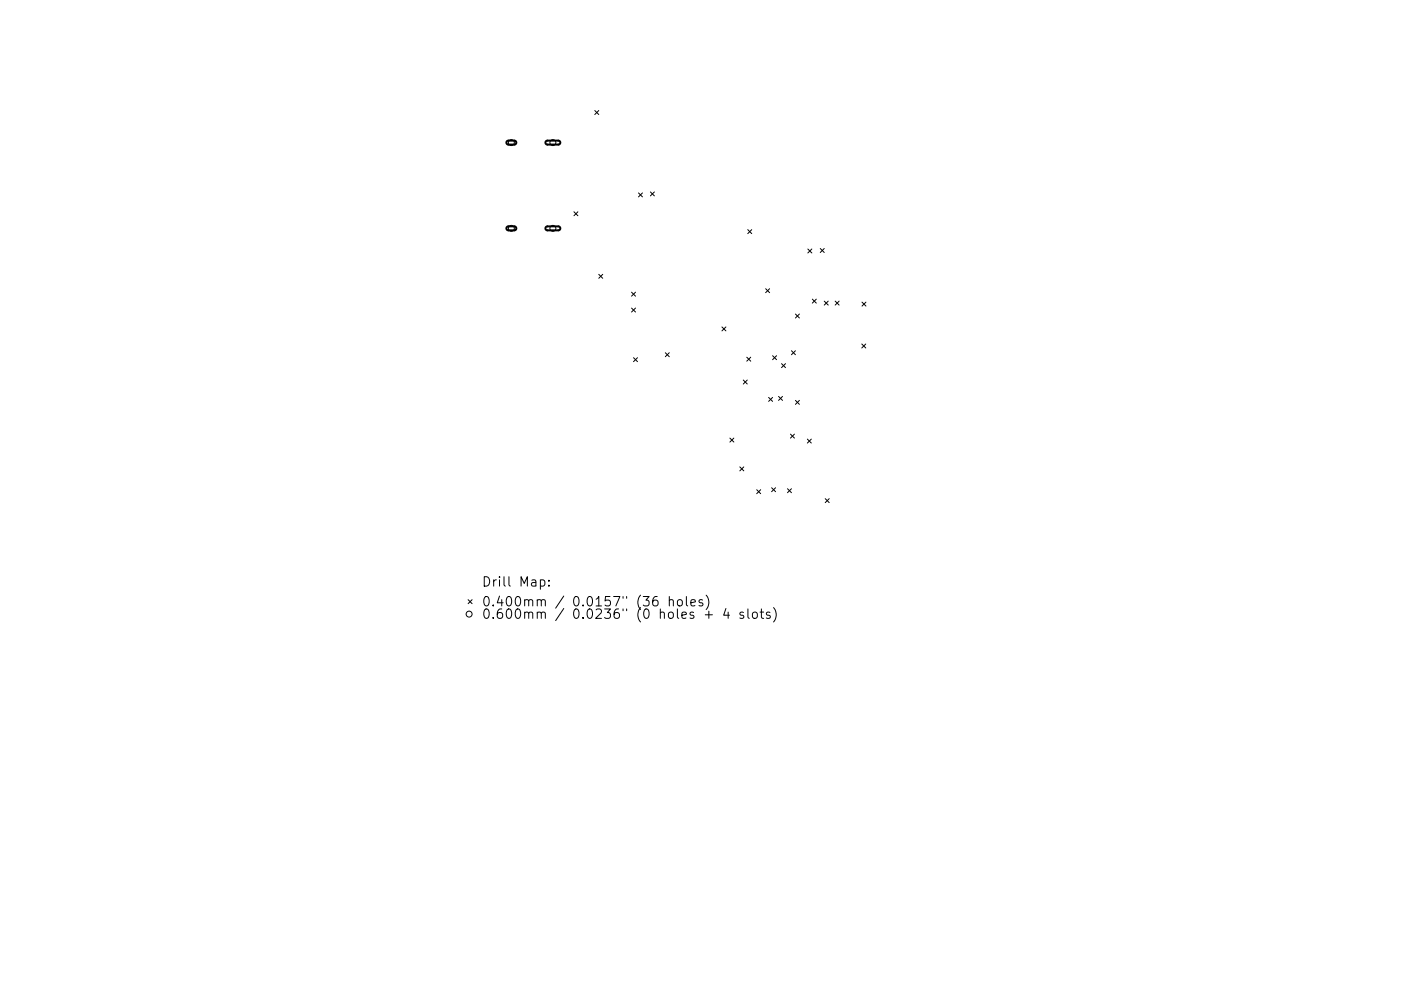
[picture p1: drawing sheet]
<svg xmlns="http://www.w3.org/2000/svg" width="297mm" height="210mm" viewBox="0 0 297 210" stroke-linecap="round" stroke-linejoin="round" font-family="sans-serif">
<defs><g id="words">
<g font-size="2.8">
<text x="102.1" y="124.5">Drill Map:</text>
<text x="102.1" y="128.7">0.400mm / 0.0157&quot; (36 holes)</text>
<text x="102.1" y="131.3">0.600mm / 0.0236&quot; (0 holes + 4 slots)</text>
</g>
</g></defs>
<g fill="none" stroke="#000" stroke-width=".21">
<path d="M126.1 23.5l.8 .8M126.9 23.5l-.8 .8M121.7 44.9l.8 .9M122.5 44.9l-.8 .9M126.9 58.2l.9 .8M127.8 58.2l-.9 .8M135.4 40.9l.8 .9M136.2 40.9l-.8 .9M137.9 40.7l.8 .9M138.7 40.7l-.8 .9M158.5 48.7l.9 .9M159.4 48.7l-.9 .9"/>
<path d="M171.3 52.8l.8 .9M172.1 52.8l-.8 .9M173.9 52.7l.9 .9M174.8 52.7l-.9 .9M133.9 62l.8 .8M133.9 65.4l.8 .8M134.3 75.9l.9 .8M134.7 62l-.8 .8M134.7 65.4l-.8 .8M135.2 75.9l-.9 .8M141.1 74.8l.8 .9M141.9 74.8l-.8 .9"/>
<path d="M153.1 69.4l.8 .8M153.9 69.4l-.8 .8M158.3 75.8l.9 .8M159.2 75.8l-.9 .8M162.3 61.3l.9 .8M163.2 61.3l-.9 .8M163.8 75.5l.8 .8M164.6 75.5l-.8 .8M165.7 77.2l.8 .8M166.5 77.2l-.8 .8M167.8 74.4l.8 .9M168.6 74.4l-.8 .9"/>
<path d="M168.6 66.6l.9 .9M169.5 66.6l-.9 .9M172.2 63.5l.9 .8M173.1 63.5l-.9 .8M174.8 63.9l.8 .8M175.6 63.9l-.8 .8M177.1 63.9l.8 .8M177.9 63.9l-.8 .8M182.7 73l.9 .8M182.8 64.1l.8 .8M183.6 73l-.9 .8M183.6 64.1l-.8 .8"/>
<path d="M154.7 93l.9 .8M155.6 93l-.9 .8M156.9 99.1l.8 .8M157.6 80.6l.8 .9M157.7 99.1l-.8 .8M158.4 80.6l-.8 .9M163 84.3l.8 .9M163.8 84.3l-.8 .9M165.1 84.1l.8 .8M165.9 84.1l-.8 .8M167.6 92.1l.8 .9M168.4 92.1l-.8 .9"/>
<path d="M168.6 84.9l.9 .9M169.5 84.9l-.9 .9M171.2 93.2l.8 .8M172 93.2l-.8 .8M160.4 103.9l.9 .8M161.3 103.9l-.9 .8M163.6 103.5l.8 .8M164.4 103.5l-.8 .8M167 103.7l.8 .8M167.8 103.7l-.8 .8M175 105.8l.8 .8M175.8 105.8l-.8 .8"/>
<path d="M99.2 127.2l.9 .9M100.1 127.2l-.9 .9M114.6 123.1l.5-.1 .4 .4v.6l-.2 .3h-.7M116.4 124.2v.2M116.4 123.1v.2M139.3 126.6a.79 .79 0 0 0-.9 .8v.8l.2 .3 .5 .1 .3-.2 .1-.7-.2-.3-.5-.1-.4 .4M141.9 127.4l.3-.2 .5 .1 .1 1.3M141.9 126.6v2M143.8 127.3l.2-.1a.54 .54 0 0 1 .7 .4l-.1 .8a.54 .54 0 0 1-.6 .2 .54 .54 0 0 1-.4-.4v-.6zM145.5 126.6v1.7l.3 .3M146.5 127.9l.9-.2-.1-.4-.5-.1-.3 .3 .1 1h.7M149 127.3l-.5-.1-.3 .3 .1 .3 .7 .2v.5h-.8"/>
<path d="M149.5 130.4h1.5M149.7 126.3a2.29 2.29 0 0 1 0 3M150.3 129.7v1.5M153.9 129.1l-.5 1.4h1.3M154.4 129.9v1.3M157.6 130l-.5-.1-.2 .2 .1 .3 .6 .2v.5h-.7M158.6 129.2v1.7l.3 .3M159.6 130.1a.54 .54 0 0 1 .6-.2 .54 .54 0 0 1 .4 .3v.6a.54 .54 0 0 1-.6 .4 .54 .54 0 0 1-.5-.4zM161.1 129.9h.8M161.4 129.2v1.7l.1 .2 .4 .1M163.2 130l-.4-.1-.3 .2 .1 .3 .6 .2v.5h-.7M164 128.9a2.29 2.29 0 0 1 0 3.1"/>
<circle cx="108.4" cy="30.3" r=".63"/>
<circle cx="117.2" cy="30.3" r=".63"/>
<circle cx="108.4" cy="48.5" r=".63"/>
<circle cx="117.2" cy="48.5" r=".63"/>
<circle cx="99.5" cy="130.3" r=".63"/>
</g>
<path d="M107.5 30l1.6-.2 .3 .2 .1 .3-.4 .4h-1.4l-.3-.3zM115.8 30l.3-.2h2.3l.3 .2 .1 .3-.3 .4h-2.5l-.3-.3zM107.5 48.2l1.6-.2 .3 .2 .1 .3-.4 .4h-1.4l-.3-.3zM115.8 48.2l.2-.2h2.4l.3 .2 .1 .3-.3 .4h-2.5l-.3-.3z" fill="none" stroke="#000" stroke-width=".42"/>
<use href="#words"/>
</svg>
